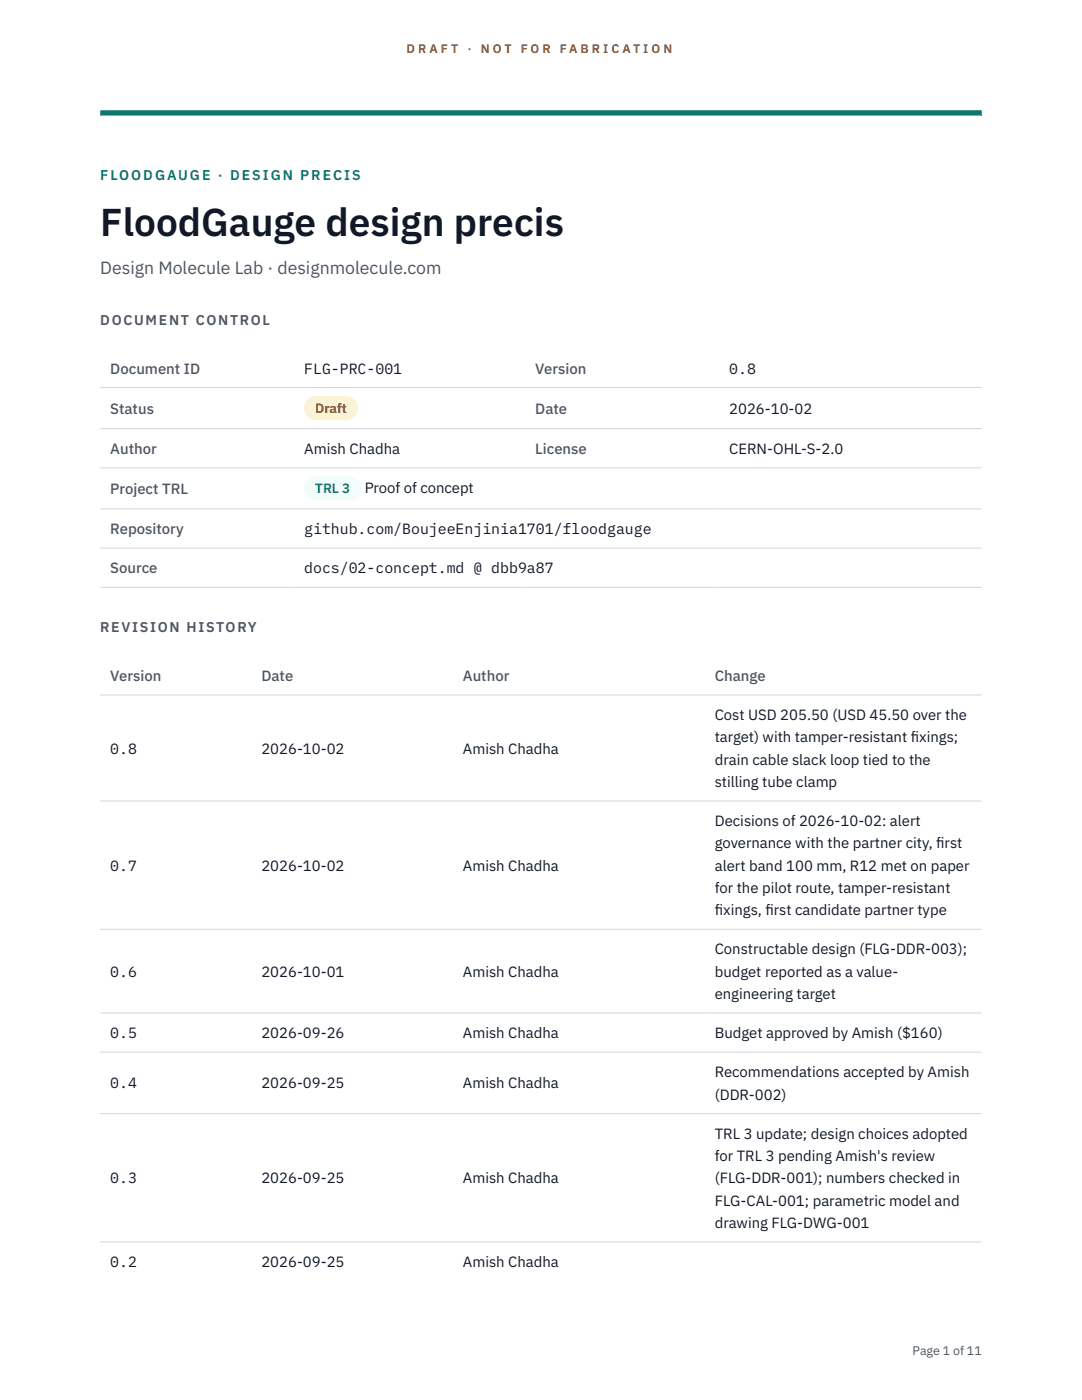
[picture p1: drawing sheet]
<svg xmlns="http://www.w3.org/2000/svg" width="216mm" height="279mm" viewBox="0 0 216 279" stroke-linecap="round" stroke-linejoin="round" font-family="sans-serif">
<defs><g id="words">
<text font-size="7.8" fill="#111827" x="20" y="47.1">FloodGauge design precis</text>
<text font-size="3.5" fill="#4b5563" x="20" y="54.6">Design Molecule Lab · designmolecule.com</text>
<g font-size="3" fill="#4b5563">
<text x="22" y="74.5">Document ID</text>
<text x="106.8" y="74.5">Version</text>
<text x="22" y="82.6">Status</text>
<text x="106.8" y="82.6">Date</text>
<text x="22" y="90.6">Author</text>
<text x="106.8" y="90.6">License</text>
<text x="22" y="98.6">Project TRL</text>
<text x="22" y="106.6">Repository</text>
<text x="22" y="114.4">Source</text>
<text x="22" y="135.9">Version</text>
<text x="52.2" y="135.9">Date</text>
<text x="92.4" y="135.9">Author</text>
<text x="142.6" y="135.9">Change</text>
</g>
<g font-size="3" fill="#111827">
<text x="60.7" y="74.5">FLG-PRC-001</text>
<text x="145.5" y="74.5">0.8</text>
<text x="145.5" y="82.6">2026-10-02</text>
<text x="60.7" y="90.6">Amish Chadha</text>
<text x="145.5" y="90.6">CERN-OHL-S-2.0</text>
<text x="72.8" y="98.5">Proof of concept</text>
<text x="60.7" y="106.6">github.com/BoujeeEnjinia1701/floodgauge</text>
<text x="60.7" y="114.4">docs/02-concept.md @ dbb9a87</text>
<text x="142.6" y="143.7">Cost USD 205.50 (USD 45.50 over the</text>
<text x="142.6" y="148.2">target) with tamper-resistant f</text>
<text x="181.7" y="148.2">ixings;</text>
<text x="22" y="150.4">0.8</text>
<text x="52.2" y="150.4">2026-10-02</text>
<text x="92.4" y="150.4">Amish Chadha</text>
<text x="142.6" y="152.6">drain cable slack loop tied to the</text>
<text x="142.6" y="157.1">stilling tube clamp</text>
<text x="142.6" y="164.9">Decisions of 2026-10-02: alert</text>
<text x="22" y="173.8">0.7</text>
<text x="52.2" y="173.8">2026-10-02</text>
<text x="92.4" y="173.8">Amish Chadha</text>
<text x="142.6" y="169.3">governance with the partner city, f</text>
<text x="142.6" y="173.8">alert band 100 mm, R12 met on paper</text>
<text x="186.8" y="169.3">irst</text>
<text x="142.6" y="178.2">for the pilot route, tamper-resistant</text>
<text x="142.6" y="182.7">f</text>
<text x="142.6" y="182.7">ixings, f</text>
<text x="152.7" y="182.7">irst candidate partner type</text>
<text x="142.6" y="190.5">Constructable design (FLG-DDR-003);</text>
<text x="22" y="194.9">0.6</text>
<text x="52.2" y="194.9">2026-10-01</text>
<text x="92.4" y="194.9">Amish Chadha</text>
<text x="142.6" y="194.9">budget reported as a value-</text>
<text x="142.6" y="199.4">engineering target</text>
<text x="22" y="207.2">0.5</text>
<text x="52.2" y="207.2">2026-09-26</text>
<text x="92.4" y="207.2">Amish Chadha</text>
<text x="142.6" y="207.2">Budget approved by Amish ($160)</text>
<text x="142.6" y="215">Recommendations accepted by Amish</text>
<text x="22" y="217.2">0.4</text>
<text x="52.2" y="217.2">2026-09-25</text>
<text x="92.4" y="217.2">Amish Chadha</text>
<text x="142.6" y="219.5">(DDR-002)</text>
<text x="142.6" y="227.3">TRL 3 update; design choices adopted</text>
<text x="142.6" y="231.7">for TRL 3 pending Amish's review</text>
<text x="22" y="236.2">0.3</text>
<text x="52.2" y="236.2">2026-09-25</text>
<text x="92.4" y="236.2">Amish Chadha</text>
<text x="142.6" y="236.2">(FLG-DDR-001); numbers checked in</text>
<text x="142.6" y="240.6">FLG-CAL-001; parametric model and</text>
<text x="142.6" y="245.1">drawing FLG-DWG-001</text>
<text x="22" y="252.9">0.2</text>
<text x="52.2" y="252.9">2026-09-25</text>
<text x="92.4" y="252.9">Amish Chadha</text>
</g>
<text font-size="2.8" fill="#0f766e" x="20" y="36">FLOODGAUGE · DESIGN PRECIS</text>
<g font-size="2.8" fill="#4b5563">
<text x="20" y="64.8">DOCUMENT CONTROL</text>
<text x="20" y="126.2">REVISION HISTORY</text>
</g>
<text font-size="2.7" fill="#92400e" x="62.9" y="82.5">Draft</text>
<text font-size="2.7" fill="#0f766e" x="62.9" y="98.5">TRL 3</text>
<g font-size="2.5" fill="#b45309">
<text x="81.1" y="10.5">D R A F T</text>
<text x="93.3" y="10.5">·</text>
<text x="95.9" y="10.5">N O T</text>
<text x="103.9" y="10.5">F O R</text>
<text x="111.7" y="10.5">F A B R I C A T I O N</text>
</g>
<text font-size="2.5" fill="#4b5563" x="182.1" y="270.3">Page 1 of 11</text>
</g></defs>
<path d="M20 23.1h175.9zM20 22h175.9v1.1h-175.9z" fill-rule="evenodd" fill="#0f766e"/>
<g fill="none" stroke="#d1d5db" stroke-width=".2">
<path d="M20 77.3h175.9M20 85.5h175.9M20 93.4h175.9M20 101.6h175.9M20 109.4h175.9M20 117.2h175.9M20 138.7h175.9M20 159.9h175.9M20 185.5h175.9M20 202.2h175.9M20 210h175.9M20 222.3h175.9"/>
<path d="M20 247.9h175.9"/>
</g>
<path d="M60.7 79h10.7v4.9h-10.7z" fill="#fef3c7"/>
<path d="M60.7 95.1h11.4v4.8h-11.4z" fill="#f0fdfa"/>
<use href="#words"/>
</svg>
